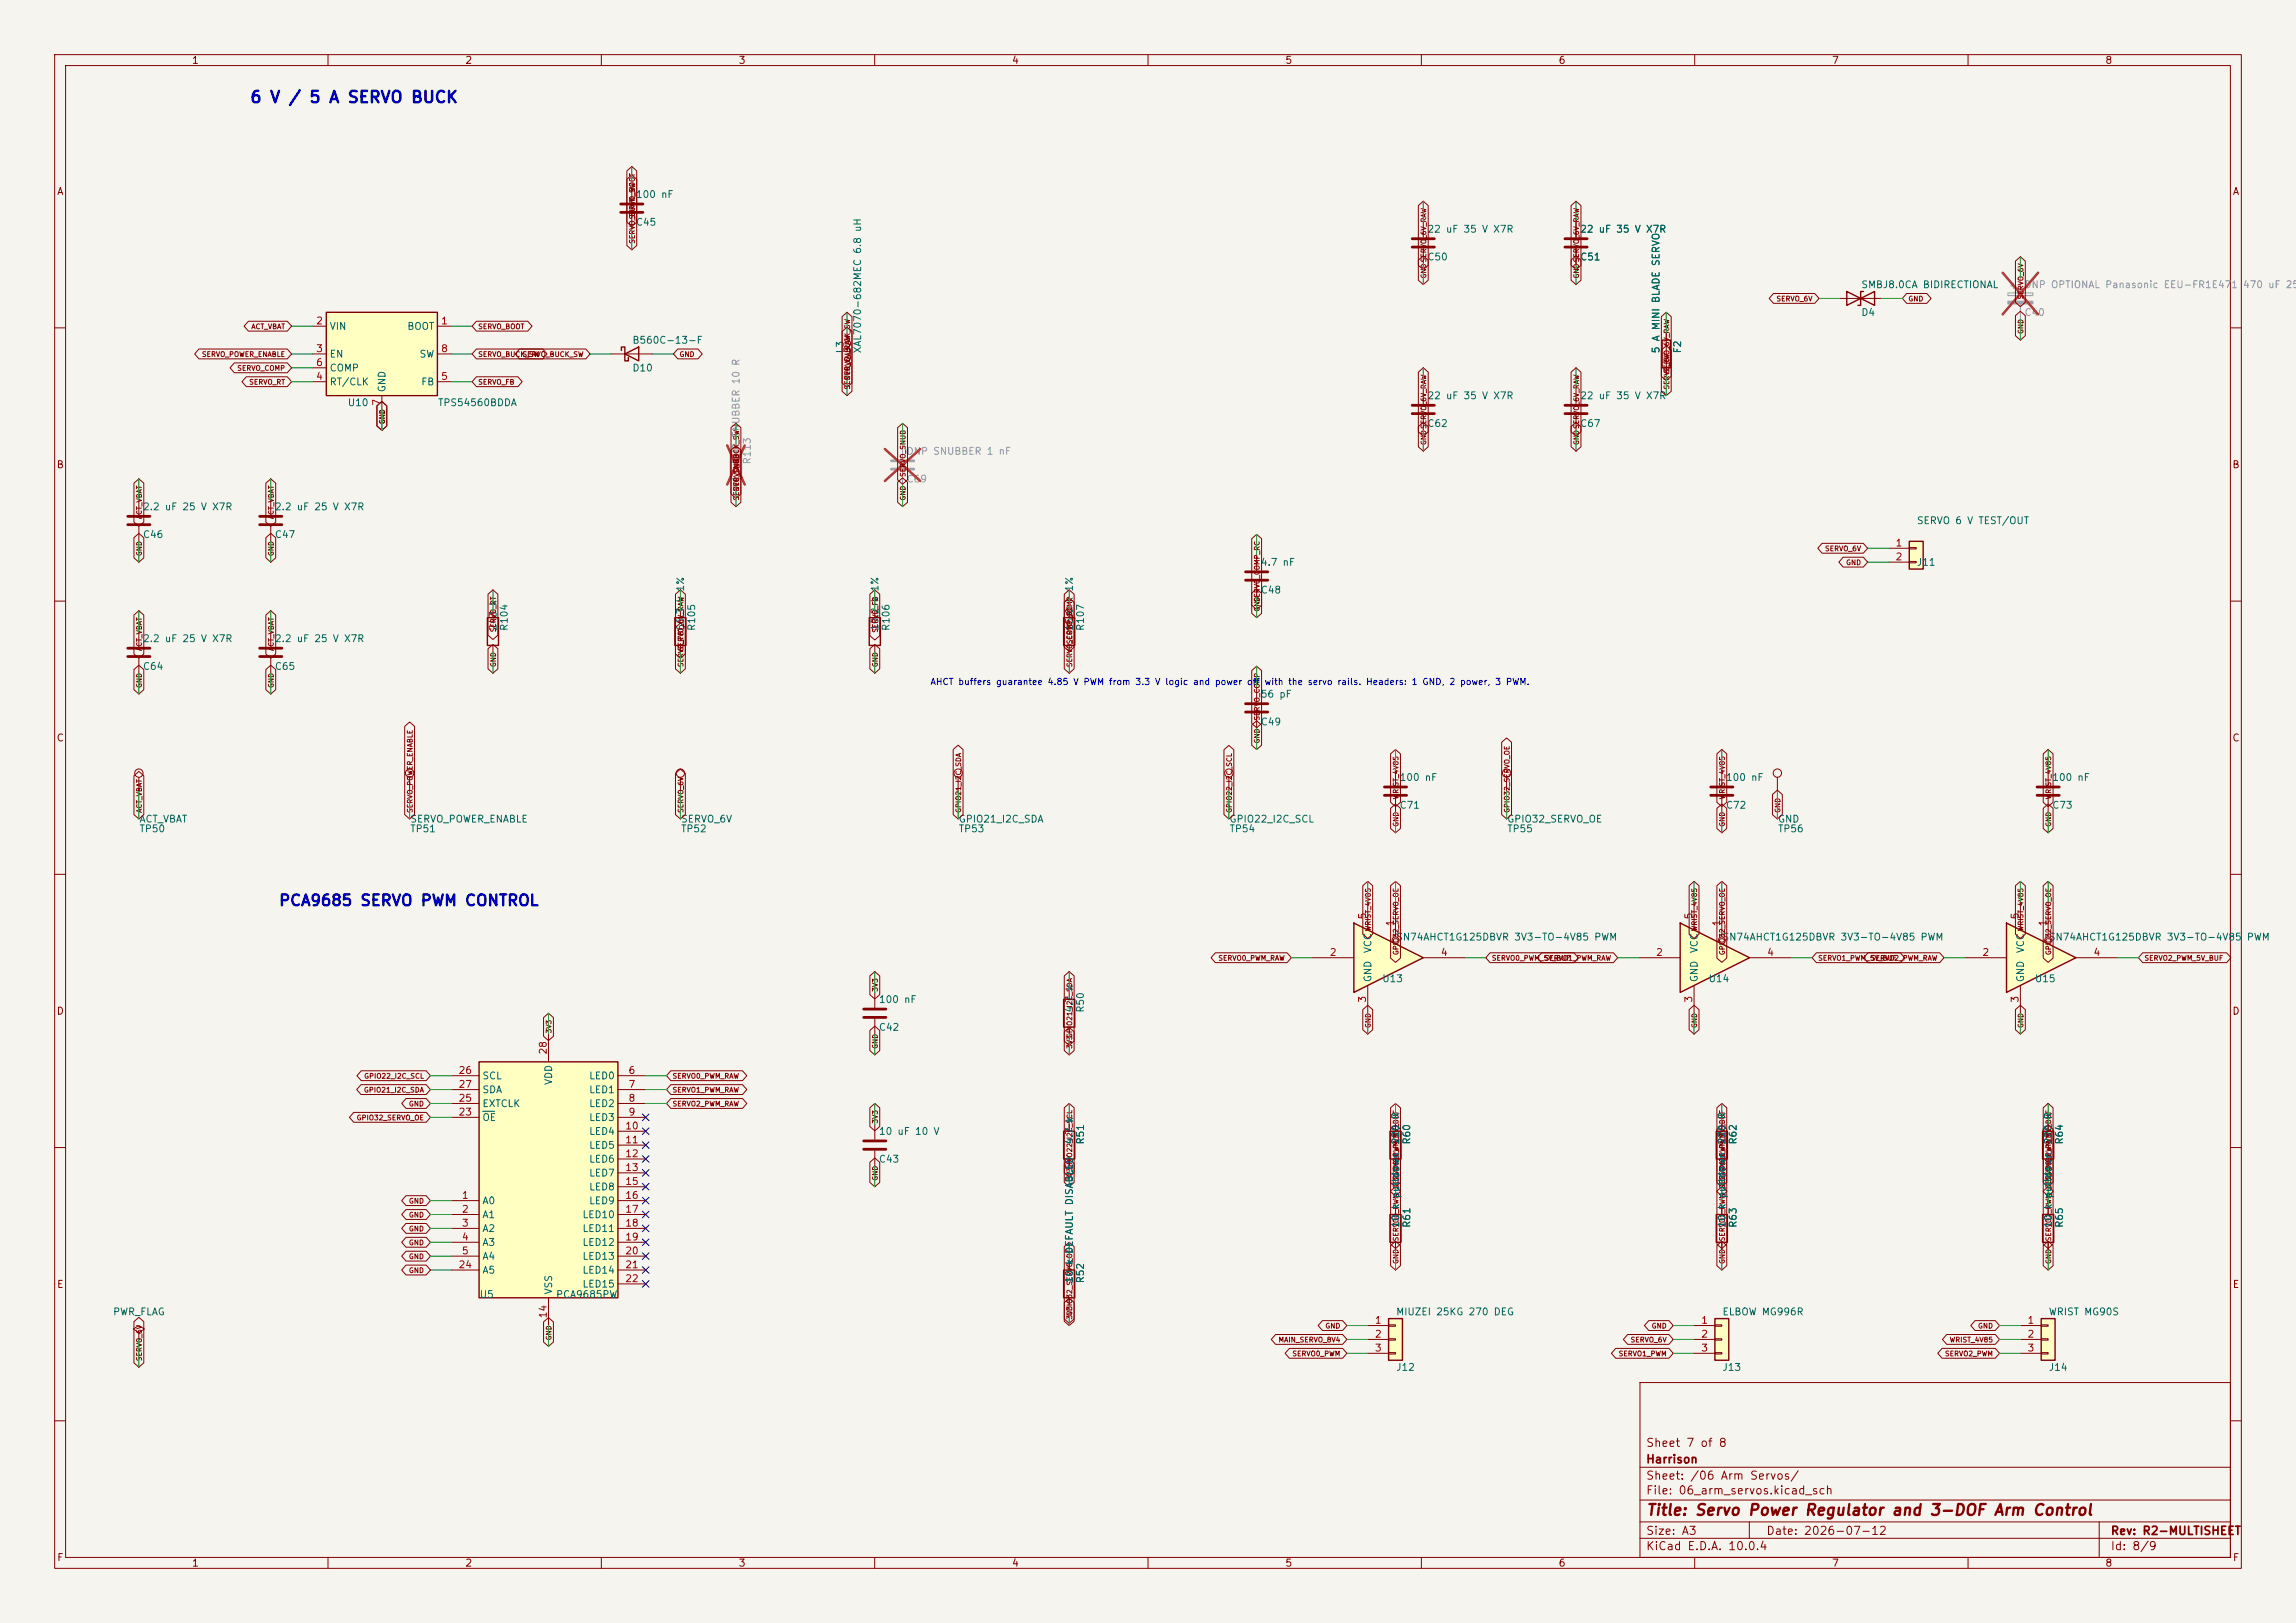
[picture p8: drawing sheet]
<svg xmlns="http://www.w3.org/2000/svg" width="420mm" height="297mm" viewBox="0 0 420 297" stroke-linecap="round" stroke-linejoin="round" font-family="sans-serif">
<defs><g id="words">
<text font-size="2.1" fill="#0000c2" x="45.6" y="19.4">6 V / 5 A SERVO BUCK</text>
<text font-size="2" fill="#0000c2" x="50.9" y="166.3">PCA9685 SERVO PWM CONTROL</text>
<text font-size="2" fill="#840000" x="301" y="277.8">Title: Servo Power Regulator and 3-DOF Arm Control</text>
<g font-size="1.5" fill="#840000">
<text x="301" y="268.1">Harrison</text>
<text x="301" y="265.1">Sheet 7 of 8</text>
<text x="301" y="273.8">File: 06_arm_servos.kicad_sch</text>
<text x="301" y="271.1">Sheet: /06 Arm Servos/</text>
<text x="301" y="281.2">Size: A3</text>
<text x="323" y="281.2">Date: 2026-07-12</text>
<text x="386" y="281.2">Rev: R2-MULTISHEET</text>
<text x="301" y="284">KiCad E.D.A. 10.0.4</text>
<text x="386" y="284">Id: 8/9</text>
</g>
<g font-size="1.3" fill="#840000">
<text x="35" y="12">1</text>
<text x="85" y="12">2</text>
<text x="135" y="12">3</text>
<text x="185" y="12">4</text>
<text x="235" y="12">5</text>
<text x="285" y="12">6</text>
<text x="335" y="12">7</text>
<text x="385" y="12">8</text>
<text x="10.3" y="36">A</text>
<text x="408.3" y="36">A</text>
<text x="10.3" y="86">B</text>
<text x="408.2" y="86">B</text>
<text x="10.3" y="136">C</text>
<text x="408.2" y="136">C</text>
<text x="10.3" y="186">D</text>
<text x="408.2" y="186">D</text>
<text x="10.3" y="236">E</text>
<text x="408.3" y="236">E</text>
<text x="10.3" y="286">F</text>
<text x="35" y="287">1</text>
<text x="85" y="287">2</text>
<text x="135" y="287">3</text>
<text x="185" y="287">4</text>
<text x="235" y="287">5</text>
<text x="285" y="287">6</text>
<text x="335" y="287">7</text>
<text x="385" y="287">8</text>
<text x="408.3" y="286">F</text>
</g>
<g font-size="1.3" fill="#006464">
<text x="116.2" y="36.5">100 nF</text>
<text x="116.2" y="41.6">C45</text>
<text x="261" y="48">C50</text>
<text x="261" y="42.9">22 uF 35 V X7R</text>
<text x="288.9" y="48">C51</text>
<text x="288.9" y="42.9">22 uF 35 V X7R</text>
<text x="340.4" y="53">SMBJ8.0CA BIDIRECTIONAL</text>
<text x="340.4" y="58.1">D4</text>
<text x="60.2" y="60.7">VIN</text>
<text x="60.2" y="65.7">EN</text>
<text x="74.4" y="60.7">BOOT</text>
<text x="76.6" y="65.7">SW</text>
<text x="115.6" y="63.2">B560C-13-F</text>
<text x="154.6" y="64.8" transform="rotate(-90 154.6 64.8)">L3</text>
<text x="157.8" y="64.8" transform="rotate(-90 157.8 64.8)">XAL7070-682MEC 6.8 uH</text>
<text x="303.9" y="64.8" transform="rotate(-90 303.9 64.8)">5 A MINI BLADE SERVO</text>
<text x="307.8" y="64.8" transform="rotate(-90 307.8 64.8)">F2</text>
<text x="60.2" y="70.8">RT/CLK</text>
<text x="60.2" y="68.3">COMP</text>
<text x="70.8" y="71.9" transform="rotate(-90 70.8 71.9)">GND</text>
<text x="76.9" y="70.8">FB</text>
<text x="115.6" y="68.3">D10</text>
<text x="63.5" y="74.6">U10</text>
<text x="80" y="74.6">TPS54560BDDA</text>
<text x="261" y="73.4">22 uF 35 V X7R</text>
<text x="288.9" y="73.4">22 uF 35 V X7R</text>
<text x="261" y="78.4">C62</text>
<text x="288.9" y="78.4">C67</text>
<text x="26" y="93.7">2.2 uF 25 V X7R</text>
<text x="50.2" y="93.7">2.2 uF 25 V X7R</text>
<text x="26" y="98.8">C46</text>
<text x="50.2" y="98.8">C47</text>
<text x="350.5" y="96.2">SERVO 6 V TEST/OUT</text>
<text x="230.5" y="103.8">4.7 nF</text>
<text x="350.5" y="103.8">J11</text>
<text x="230.5" y="108.9">C48</text>
<text x="26" y="117.8">2.2 uF 25 V X7R</text>
<text x="50.2" y="117.8">2.2 uF 25 V X7R</text>
<text x="91.1" y="115.6" transform="rotate(-90 91.1 115.6)">243 k</text>
<text x="93.2" y="115.6" transform="rotate(-90 93.2 115.6)">R104</text>
<text x="125.4" y="115.6" transform="rotate(-90 125.4 115.6)">66.3 k 1%</text>
<text x="127.5" y="115.6" transform="rotate(-90 127.5 115.6)">R105</text>
<text x="161" y="115.6" transform="rotate(-90 161 115.6)">10.2 k 1%</text>
<text x="163" y="115.6" transform="rotate(-90 163 115.6)">R106</text>
<text x="196.6" y="115.6" transform="rotate(-90 196.6 115.6)">15.0 k 1%</text>
<text x="198.6" y="115.6" transform="rotate(-90 198.6 115.6)">R107</text>
<text x="26" y="122.9">C64</text>
<text x="50.2" y="122.9">C65</text>
<text x="230.5" y="128">56 pF</text>
<text x="230.5" y="133.1">C49</text>
<text x="255.9" y="143.2">100 nF</text>
<text x="315.6" y="143.2">100 nF</text>
<text x="375.3" y="143.2">100 nF</text>
<text x="255.9" y="148.3">C71</text>
<text x="315.6" y="148.3">C72</text>
<text x="375.3" y="148.3">C73</text>
<text x="25.4" y="152.6">TP50</text>
<text x="25.4" y="150.8">ACT_VBAT</text>
<text x="74.9" y="150.8">SERVO_POWER_ENABLE</text>
<text x="74.9" y="152.6">TP51</text>
<text x="124.5" y="150.8">SERVO_6V</text>
<text x="124.5" y="152.6">TP52</text>
<text x="175.3" y="150.8">GPIO21_I2C_SDA</text>
<text x="175.3" y="152.6">TP53</text>
<text x="224.8" y="152.6">TP54</text>
<text x="224.8" y="150.8">GPIO22_I2C_SCL</text>
<text x="275.6" y="152.6">TP55</text>
<text x="275.6" y="150.8">GPIO32_SERVO_OE</text>
<text x="325.1" y="150.8">GND</text>
<text x="325.1" y="152.6">TP56</text>
<text x="255.3" y="172.4">SN74AHCT1G125DBVR 3V3-TO-4V85 PWM</text>
<text x="315" y="172.4">SN74AHCT1G125DBVR 3V3-TO-4V85 PWM</text>
<text x="374.7" y="172.4">SN74AHCT1G125DBVR 3V3-TO-4V85</text>
<text x="410.9" y="172.4">PWM</text>
<text x="251.2" y="179.8" transform="rotate(-90 251.2 179.8)">GND</text>
<text x="251.2" y="174.5" transform="rotate(-90 251.2 174.5)">VCC</text>
<text x="310.9" y="179.8" transform="rotate(-90 310.9 179.8)">GND</text>
<text x="310.9" y="174.5" transform="rotate(-90 310.9 174.5)">VCC</text>
<text x="370.5" y="179.8" transform="rotate(-90 370.5 179.8)">GND</text>
<text x="370.5" y="174.5" transform="rotate(-90 370.5 174.5)">VCC</text>
<text x="160.7" y="183.9">100 nF</text>
<text x="196.6" y="185.4" transform="rotate(-90 196.6 185.4)">4.7 k</text>
<text x="198.6" y="185.4" transform="rotate(-90 198.6 185.4)">R50</text>
<text x="252.7" y="180">U13</text>
<text x="312.4" y="180">U14</text>
<text x="372.1" y="180">U15</text>
<text x="160.7" y="188.9">C42</text>
<text x="88.1" y="197.8">SCL</text>
<text x="107.7" y="197.8">LED0</text>
<text x="88.1" y="202.9">EXTCLK</text>
<text x="88.1" y="200.4">SDA</text>
<text x="101.3" y="198.6" transform="rotate(-90 101.3 198.6)">VDD</text>
<text x="107.7" y="200.4">LED1</text>
<text x="107.7" y="202.9">LED2</text>
<text x="88.1" y="205.4">OE</text>
<text x="107.7" y="205.4">LED3</text>
<text x="107.7" y="208">LED4</text>
<text x="160.7" y="208">10 uF 10 V</text>
<text x="196.6" y="209.5" transform="rotate(-90 196.6 209.5)">4.7 k</text>
<text x="198.6" y="209.5" transform="rotate(-90 198.6 209.5)">R51</text>
<text x="256.2" y="209.5" transform="rotate(-90 256.2 209.5)">220 R</text>
<text x="258.3" y="209.5" transform="rotate(-90 258.3 209.5)">R60</text>
<text x="315.9" y="209.5" transform="rotate(-90 315.9 209.5)">220 R</text>
<text x="318" y="209.5" transform="rotate(-90 318 209.5)">R62</text>
<text x="375.6" y="209.5" transform="rotate(-90 375.6 209.5)">220 R</text>
<text x="377.7" y="209.5" transform="rotate(-90 377.7 209.5)">R64</text>
<text x="107.7" y="210.5">LED5</text>
<text x="107.7" y="213.1">LED6</text>
<text x="107.7" y="215.6">LED7</text>
<text x="160.7" y="213.1">C43</text>
<text x="88.1" y="220.7">A0</text>
<text x="107.7" y="218.1">LED8</text>
<text x="107.7" y="220.7">LED9</text>
<text x="256.2" y="221.4" transform="rotate(-90 256.2 221.4)">k pulldown</text>
<text x="315.9" y="221.4" transform="rotate(-90 315.9 221.4)">k pulldown</text>
<text x="375.6" y="221.4" transform="rotate(-90 375.6 221.4)">k pulldown</text>
<text x="88.1" y="223.2">A1</text>
<text x="88.1" y="225.8">A2</text>
<text x="106.5" y="223.2">LED10</text>
<text x="106.5" y="225.8">LED11</text>
<text x="256.2" y="224.8" transform="rotate(-90 256.2 224.8)">10</text>
<text x="258.3" y="224.8" transform="rotate(-90 258.3 224.8)">R61</text>
<text x="315.9" y="224.8" transform="rotate(-90 315.9 224.8)">10</text>
<text x="318" y="224.8" transform="rotate(-90 318 224.8)">R63</text>
<text x="375.6" y="224.8" transform="rotate(-90 375.6 224.8)">10</text>
<text x="377.7" y="224.8" transform="rotate(-90 377.7 224.8)">R65</text>
<text x="88.1" y="228.3">A3</text>
<text x="88.1" y="230.8">A4</text>
<text x="88.1" y="233.4">A5</text>
<text x="106.5" y="228.3">LED12</text>
<text x="106.5" y="230.8">LED13</text>
<text x="106.5" y="233.4">LED14</text>
<text x="196.6" y="231.6" transform="rotate(-90 196.6 231.6)">k DEFAULT DISABLED</text>
<text x="87.6" y="237.8">U5</text>
<text x="101.3" y="237" transform="rotate(-90 101.3 237)">VSS</text>
<text x="101.6" y="237.8">PCA9685PW</text>
<text x="106.5" y="235.9">LED15</text>
<text x="196.6" y="234.9" transform="rotate(-90 196.6 234.9)">10</text>
<text x="198.6" y="234.9" transform="rotate(-90 198.6 234.9)">R52</text>
<text x="20.6" y="241">PWR_FLAG</text>
<text x="255.3" y="241">MIUZEI 25KG 270 DEG</text>
<text x="315" y="241">ELBOW MG996R</text>
<text x="374.7" y="241">WRIST MG90S</text>
<text x="255.3" y="251.2">J12</text>
<text x="315" y="251.2">J13</text>
<text x="374.7" y="251.2">J14</text>
</g>
<g font-size="1.3" fill="#939391">
<text x="370.2" y="53">DNP OPTIONAL Panasonic EEU-FR1E471</text>
<text x="410.2" y="53">470 uF 25</text>
<text x="370.2" y="58.1">C40</text>
<text x="165.7" y="83.5">DNP SNUBBER 1 nF</text>
<text x="135.6" y="85.1" transform="rotate(-90 135.6 85.1)">DNP SNUBBER 10 R</text>
<text x="137.6" y="85.1" transform="rotate(-90 137.6 85.1)">R113</text>
<text x="165.7" y="88.6">C69</text>
</g>
<g font-size="1.3" fill="#a90000">
<text x="57.7" y="59.7">2</text>
<text x="80.6" y="59.7">1</text>
<text x="57.7" y="64.7">3</text>
<text x="80.6" y="64.7">8</text>
<text x="57.7" y="69.8">4</text>
<text x="57.7" y="67.3">6</text>
<text x="80.6" y="69.8">5</text>
<text x="69.8" y="74.4" transform="rotate(-90 69.8 74.4)">7</text>
<text x="346.6" y="100.3">1</text>
<text x="346.6" y="102.8">2</text>
<text x="250.2" y="168.3" transform="rotate(-90 250.2 168.3)">5</text>
<text x="255.2" y="169.6" transform="rotate(-90 255.2 169.6)">1</text>
<text x="309.9" y="168.3" transform="rotate(-90 309.9 168.3)">5</text>
<text x="314.9" y="169.6" transform="rotate(-90 314.9 169.6)">1</text>
<text x="369.5" y="168.3" transform="rotate(-90 369.5 168.3)">5</text>
<text x="374.6" y="169.6" transform="rotate(-90 374.6 169.6)">1</text>
<text x="243.1" y="175.2">2</text>
<text x="263.5" y="175.2">4</text>
<text x="302.8" y="175.2">2</text>
<text x="323.1" y="175.2">4</text>
<text x="362.5" y="175.2">2</text>
<text x="382.8" y="175.2">4</text>
<text x="250.2" y="183.6" transform="rotate(-90 250.2 183.6)">3</text>
<text x="309.9" y="183.6" transform="rotate(-90 309.9 183.6)">3</text>
<text x="369.5" y="183.6" transform="rotate(-90 369.5 183.6)">3</text>
<text x="83.8" y="196.8">26</text>
<text x="100.3" y="193.1" transform="rotate(-90 100.3 193.1)">28</text>
<text x="114.9" y="196.8">6</text>
<text x="83.8" y="201.9">25</text>
<text x="83.8" y="199.4">27</text>
<text x="114.9" y="199.4">7</text>
<text x="114.9" y="201.9">8</text>
<text x="83.8" y="204.4">23</text>
<text x="114.3" y="207">10</text>
<text x="114.3" y="209.5">11</text>
<text x="114.9" y="204.4">9</text>
<text x="114.3" y="212.1">12</text>
<text x="114.3" y="214.6">13</text>
<text x="84.4" y="219.7">1</text>
<text x="114.3" y="217.1">15</text>
<text x="114.3" y="219.7">16</text>
<text x="84.4" y="222.2">2</text>
<text x="84.4" y="224.8">3</text>
<text x="84.4" y="227.3">4</text>
<text x="114.3" y="222.2">17</text>
<text x="114.3" y="224.8">18</text>
<text x="114.3" y="227.3">19</text>
<text x="83.8" y="232.4">24</text>
<text x="84.4" y="229.8">5</text>
<text x="114.3" y="229.8">20</text>
<text x="114.3" y="232.4">21</text>
<text x="114.3" y="234.9">22</text>
<text x="100.3" y="241.3" transform="rotate(-90 100.3 241.3)">14</text>
<text x="251.4" y="242.5">1</text>
<text x="251.4" y="245.1">2</text>
<text x="311.1" y="242.5">1</text>
<text x="311.1" y="245.1">2</text>
<text x="370.8" y="242.5">1</text>
<text x="370.8" y="245.1">2</text>
<text x="251.4" y="247.6">3</text>
<text x="311.1" y="247.6">3</text>
<text x="370.8" y="247.6">3</text>
</g>
<g font-size="1.2" fill="#0000c2">
<text x="170.1" y="125.6">AHCT buffers guarantee 4.85 V PWM from 3.3 V logic and power off</text>
<text x="231.2" y="125.6">with the servo rails. Headers: 1 GND, 2 power, 3 PWM.</text>
</g>
<g font-size=".9" fill="#840000">
<text x="116.3" y="40.2" transform="rotate(-90 116.3 40.2)">SERVO_BOOT</text>
<text x="116.3" y="44.7" transform="rotate(-90 116.3 44.7)">SERVO_BUCK_SW</text>
<text x="261.1" y="51.1" transform="rotate(-90 261.1 51.1)">GNDSERVO_6V_RAW</text>
<text x="289" y="51.1" transform="rotate(-90 289 51.1)">GNDSERVO_6V_RAW</text>
<text x="324.9" y="55.4">SERVO_6V</text>
<text x="349" y="55.4">GND</text>
<text x="370.3" y="54.9" transform="rotate(-90 370.3 54.9)">SERVO_6V</text>
<text x="36.8" y="65.5">SERVO_POWER_ENABLE</text>
<text x="45.9" y="60.4">ACT_VBAT</text>
<text x="87.4" y="65.5">SERVO_BUCK_SW</text>
<text x="87.4" y="60.4">SERVO_BOOT</text>
<text x="95.5" y="65.5">SERVO_BUCK_SW</text>
<text x="124.2" y="65.5">GND</text>
<text x="370.3" y="61.2" transform="rotate(-90 370.3 61.2)">GND</text>
<text x="43.3" y="68.1">SERVO_COMP</text>
<text x="45.5" y="70.6">SERVO_RT</text>
<text x="87.4" y="70.6">SERVO_FB</text>
<text x="155.7" y="71.4" transform="rotate(-90 155.7 71.4)">SERVO_6V_RAW</text>
<text x="155.7" y="69.6" transform="rotate(-90 155.7 69.6)">SERVO_BUCK_SW</text>
<text x="305.6" y="71.4" transform="rotate(-90 305.6 71.4)">SERVO_6V</text>
<text x="305.6" y="68.4" transform="rotate(-90 305.6 68.4)">SERVO_6V_RAW</text>
<text x="70.6" y="77.7" transform="rotate(-90 70.6 77.7)">GND</text>
<text x="261.1" y="81.5" transform="rotate(-90 261.1 81.5)">GNDSERVO_6V_RAW</text>
<text x="289" y="81.5" transform="rotate(-90 289 81.5)">GNDSERVO_6V_RAW</text>
<text x="135.4" y="89.9" transform="rotate(-90 135.4 89.9)">SERVO_BUCK_SW</text>
<text x="165.9" y="87.4" transform="rotate(-90 165.9 87.4)">SERVO_SNUB</text>
<text x="26.2" y="95.1" transform="rotate(-90 26.2 95.1)">ACT_VBAT</text>
<text x="50.3" y="95.1" transform="rotate(-90 50.3 95.1)">ACT_VBAT</text>
<text x="135.4" y="91.7" transform="rotate(-90 135.4 91.7)">SERVO_SNUB</text>
<text x="165.9" y="91.7" transform="rotate(-90 165.9 91.7)">GND</text>
<text x="26.2" y="101.9" transform="rotate(-90 26.2 101.9)">GND</text>
<text x="50.3" y="101.9" transform="rotate(-90 50.3 101.9)">GND</text>
<text x="333.7" y="101.1">SERVO_6V</text>
<text x="337.6" y="103.6">GND</text>
<text x="230.6" y="112" transform="rotate(-90 230.6 112)">GND</text>
<text x="230.6" y="110.3" transform="rotate(-90 230.6 110.3)">SERVO_COMP_RC</text>
<text x="26.2" y="119.2" transform="rotate(-90 26.2 119.2)">ACT_VBAT</text>
<text x="50.3" y="119.2" transform="rotate(-90 50.3 119.2)">ACT_VBAT</text>
<text x="90.9" y="115.8" transform="rotate(-90 90.9 115.8)">SERVO_RT</text>
<text x="125.2" y="119.2" transform="rotate(-90 125.2 119.2)">SERVO_6V_RAW</text>
<text x="160.8" y="115.9" transform="rotate(-90 160.8 115.9)">SERVO_FB</text>
<text x="196.3" y="118" transform="rotate(-90 196.3 118)">SERVO_COMP</text>
<text x="26.2" y="126" transform="rotate(-90 26.2 126)">GND</text>
<text x="50.3" y="126" transform="rotate(-90 50.3 126)">GND</text>
<text x="90.9" y="122.2" transform="rotate(-90 90.9 122.2)">GND</text>
<text x="125.2" y="122.2" transform="rotate(-90 125.2 122.2)">SERVO_FB</text>
<text x="160.8" y="122.2" transform="rotate(-90 160.8 122.2)">GND</text>
<text x="196.3" y="122.2" transform="rotate(-90 196.3 122.2)">SERVO_COMP_RC</text>
<text x="230.6" y="132" transform="rotate(-90 230.6 132)">SERVO_COMP</text>
<text x="230.6" y="136.1" transform="rotate(-90 230.6 136.1)">GND</text>
<text x="26.2" y="148.8" transform="rotate(-90 26.2 148.8)">ACT_VBAT</text>
<text x="75.7" y="148.8" transform="rotate(-90 75.7 148.8)">SERVO_POWER_ENABLE</text>
<text x="125.2" y="148.8" transform="rotate(-90 125.2 148.8)">SERVO_6V</text>
<text x="176" y="148.8" transform="rotate(-90 176 148.8)">GPIO21_I2C_SDA</text>
<text x="225.5" y="148.8" transform="rotate(-90 225.5 148.8)">GPIO22_I2C_SCL</text>
<text x="256" y="146.4" transform="rotate(-90 256 146.4)">WRIST_4V85</text>
<text x="276.3" y="148.8" transform="rotate(-90 276.3 148.8)">GPIO32_SERVO_OE</text>
<text x="315.7" y="146.4" transform="rotate(-90 315.7 146.4)">WRIST_4V85</text>
<text x="325.9" y="148.8" transform="rotate(-90 325.9 148.8)">GND</text>
<text x="375.4" y="146.4" transform="rotate(-90 375.4 146.4)">WRIST_4V85</text>
<text x="256" y="151.4" transform="rotate(-90 256 151.4)">GND</text>
<text x="315.7" y="151.4" transform="rotate(-90 315.7 151.4)">GND</text>
<text x="375.4" y="151.4" transform="rotate(-90 375.4 151.4)">GND</text>
<text x="250.9" y="170.5" transform="rotate(-90 250.9 170.5)">WRIST_4V85</text>
<text x="310.6" y="170.5" transform="rotate(-90 310.6 170.5)">WRIST_4V85</text>
<text x="370.3" y="170.5" transform="rotate(-90 370.3 170.5)">WRIST_4V85</text>
<text x="222.8" y="176">SERVO0_PWM_RAW</text>
<text x="256" y="174.9" transform="rotate(-90 256 174.9)">GPIO32_SERVO_OE</text>
<text x="272.8" y="176">SERVO0_PWM_5V_BUF</text>
<text x="282.4" y="176">SERVO1_PWM_RAW</text>
<text x="315.7" y="174.9" transform="rotate(-90 315.7 174.9)">GPIO32_SERVO_OE</text>
<text x="332.5" y="176">SERVO1_PWM_5V_BUF</text>
<text x="342.1" y="176">SERVO2_PWM_RAW</text>
<text x="375.4" y="174.9" transform="rotate(-90 375.4 174.9)">GPIO32_SERVO_OE</text>
<text x="392.2" y="176">SERVO2_PWM_5V_BUF</text>
<text x="160.8" y="181.6" transform="rotate(-90 160.8 181.6)">3V3</text>
<text x="101.1" y="189.2" transform="rotate(-90 101.1 189.2)">3V3</text>
<text x="196.3" y="190.1" transform="rotate(-90 196.3 190.1)">GPIO21_I2C_SDA</text>
<text x="250.9" y="188.2" transform="rotate(-90 250.9 188.2)">GND</text>
<text x="310.6" y="188.2" transform="rotate(-90 310.6 188.2)">GND</text>
<text x="370.3" y="188.2" transform="rotate(-90 370.3 188.2)">GND</text>
<text x="66.5" y="197.6">GPIO22_I2C_SCL</text>
<text x="122.9" y="197.6">SERVO0_PWM_RAW</text>
<text x="160.8" y="192" transform="rotate(-90 160.8 192)">GND</text>
<text x="196.3" y="192" transform="rotate(-90 196.3 192)">3V3</text>
<text x="66.5" y="200.1">GPIO21_I2C_SDA</text>
<text x="74.7" y="202.7">GND</text>
<text x="122.9" y="200.1">SERVO1_PWM_RAW</text>
<text x="122.9" y="202.7">SERVO2_PWM_RAW</text>
<text x="65.2" y="205.2">GPIO32_SERVO_OE</text>
<text x="160.8" y="205.7" transform="rotate(-90 160.8 205.7)">3V3</text>
<text x="196.3" y="214.1" transform="rotate(-90 196.3 214.1)">GPIO22_I2C_SCL</text>
<text x="74.7" y="220.5">GND</text>
<text x="160.8" y="216.2" transform="rotate(-90 160.8 216.2)">GND</text>
<text x="196.3" y="216.2" transform="rotate(-90 196.3 216.2)">3V3</text>
<text x="256" y="217.6" transform="rotate(-90 256 217.6)">SERVO0_PWM_5V_BUF</text>
<text x="256" y="216.2" transform="rotate(-90 256 216.2)">SERVO0_PWM</text>
<text x="315.7" y="217.6" transform="rotate(-90 315.7 217.6)">SERVO1_PWM_5V_BUF</text>
<text x="315.7" y="216.2" transform="rotate(-90 315.7 216.2)">SERVO1_PWM</text>
<text x="375.4" y="217.6" transform="rotate(-90 375.4 217.6)">SERVO2_PWM_5V_BUF</text>
<text x="375.4" y="216.2" transform="rotate(-90 375.4 216.2)">SERVO2_PWM</text>
<text x="74.7" y="223">GND</text>
<text x="74.7" y="225.5">GND</text>
<text x="256" y="227.2" transform="rotate(-90 256 227.2)">SERVO0_PWM</text>
<text x="315.7" y="227.2" transform="rotate(-90 315.7 227.2)">SERVO1_PWM</text>
<text x="375.4" y="227.2" transform="rotate(-90 375.4 227.2)">SERVO2_PWM</text>
<text x="74.7" y="228.1">GND</text>
<text x="74.7" y="230.6">GND</text>
<text x="74.7" y="233.2">GND</text>
<text x="256" y="231.4" transform="rotate(-90 256 231.4)">GND</text>
<text x="315.7" y="231.4" transform="rotate(-90 315.7 231.4)">GND</text>
<text x="375.4" y="231.4" transform="rotate(-90 375.4 231.4)">GND</text>
<text x="101.1" y="245.4" transform="rotate(-90 101.1 245.4)">GND</text>
<text x="196.3" y="241.6" transform="rotate(-90 196.3 241.6)">3V3</text>
<text x="196.3" y="240.9" transform="rotate(-90 196.3 240.9)">GPIO32_SERVO_OE</text>
<text x="233.8" y="245.9">MAIN_SERVO_8V4</text>
<text x="242.3" y="243.3">GND</text>
<text x="298.2" y="245.9">SERVO_6V</text>
<text x="302" y="243.3">GND</text>
<text x="356.5" y="245.9">WRIST_4V85</text>
<text x="361.7" y="243.3">GND</text>
<text x="26.2" y="249.2" transform="rotate(-90 26.2 249.2)">SERVO_6V</text>
<text x="236.3" y="248.4">SERVO0_PWM</text>
<text x="296" y="248.4">SERVO1_PWM</text>
<text x="355.7" y="248.4">SERVO2_PWM</text>
</g>
</g></defs>
<path d="M0 0h420v297h-420z" fill="#f5f4ef" stroke="#f5f4ef" stroke-width=".18"/>
<g fill="none" stroke="#840000" stroke-width=".18">
<path d="M10 10h400v277h-400zM12 12h396v273h-396zM60 10v2M110 10v2M160 10v2M210 10v2M260 10v2M310 10v2M360 10v2M10 60h2M408 60h2M10 110h2"/>
<path d="M408 110h2M10 160h2M408 160h2M10 210h2M408 210h2M300 253h108v32h-108zM10 260h2M300 278.5h108M300 274.5h108M300 268.5h108M320 278.5v3M384 278.5v6.5"/>
<path d="M408 260h2M60 285v2M110 285v2M160 285v2M210 285v2M260 285v2M300 281.5h108M310 285v2M360 285v2"/>
</g>
<path d="M59.7 57.2h20.3v15.2h-20.3z" fill="#ffffc2"/>
<path d="M59.7 57.2h20.3v15.2h-20.3zM113.7 64.1v-.6h.6v2.5h.6v-.6M114.3 64.8l2.5-1.3v2.5zM194.6 207h2v5.1h-2zM373.6 222.2h2.1v5.1h-2.1z" fill="none" stroke="#840000" stroke-width=".25"/>
<g fill="none" stroke="#840000" stroke-width=".18">
<path d="M115.6 34.3v2.8M115.6 39.1v2.8M57.1 59.7h2.6M80 59.7h2.5M57.1 64.8h2.6M57.1 69.9h2.6M57.1 67.3h2.6M69.8 72.4v2.5M80 64.8h2.5M80 69.9h2.5M111.8 64.8h7.6M49.5 91.4v2.8"/>
<path d="M49.5 96.3v2.8M195.6 205.7v1.3M195.6 212.1v1.3M374.6 221v1.2M374.6 227.3v1.3"/>
</g>
<path d="M113.5 37.3h4.1M113.5 38.9h4.1M47.5 94.5h4.1M47.5 96h4.1" fill="none" stroke="#840000" stroke-width=".51"/>
<path d="M349.2 99.1h2.6v5h-2.6z" fill="#ffffc2"/>
<path d="M349.2 99.1h2.6v5h-2.6zM313.9 207h2.1v5.1h-2.1z" fill="none" stroke="#840000" stroke-width=".25"/>
<path d="M25.4 91.4v2.8M25.4 96.3v2.8M345.4 100.3h3.8M345.4 102.9h3.8M349.2 100.2h1.3v.3h-1.3zM349.2 102.7h1.3v.3h-1.3zM315 205.7v1.3M315 212.1v1.3" fill="none" stroke="#840000" stroke-width=".18"/>
<path d="M23.4 94.5h4M23.4 96h4" fill="none" stroke="#840000" stroke-width=".51"/>
<path d="M373.4 241.3h2.5v7.6h-2.5z" fill="#ffffc2"/>
<path d="M89.2 113h2v5.1h-2zM194.6 113h2v5.1h-2zM373.4 241.3h2.5v7.6h-2.5z" fill="none" stroke="#840000" stroke-width=".25"/>
<g fill="none" stroke="#840000" stroke-width=".18">
<path d="M288.3 71.1v2.8M288.3 75.9v2.8M25.4 115.6v2.8M90.2 111.8v1.2M90.2 118.1v1.3M195.6 111.8v1.2M195.6 118.1v1.3M229.9 101.6v2.8M229.9 106.4v2.8M25.4 120.4v2.8M369.6 242.6h3.8M369.6 245.1h3.8"/>
<path d="M369.6 247.6h3.8M373.4 242.4h1.2v.3h-1.2zM373.4 245h1.2v.2h-1.2zM373.4 247.5h1.2v.3h-1.2z"/>
</g>
<path d="M286.3 74.2h4M286.3 75.7h4M23.4 118.6h4M227.8 104.6h4.1M227.8 106.2h4.1M23.4 120.1h4" fill="none" stroke="#840000" stroke-width=".51"/>
<path d="M87.6 194.3h25.4v43.2h-25.4z" fill="#ffffc2"/>
<path d="M123.4 113h2.1v5.1h-2.1zM87.6 194.3h25.4v43.2h-25.4zM373.6 207h2.1v5.1h-2.1z" fill="none" stroke="#840000" stroke-width=".25"/>
<g fill="none" stroke="#840000" stroke-width=".18">
<path d="M288.3 40.6v2.8M288.3 45.5v2.8M124.5 111.8v1.2M124.5 118.1v1.3M175.3 142.2v2.6M275.6 142.2v2.6M82.5 196.9h5.1M82.5 199.4h5.1M100.3 189.2v5.1M113 196.9h5.1M113 199.4h5.1M160 181.6v2.8"/>
<path d="M160 186.4v2.8M82.5 219.7h5.1M82.5 201.9h5.1M82.5 204.5h5.1M113 219.7h5.1M113 201.9h5.1M113 204.5h5.1M113 207h5.1M113 209.6h5.1M113 212.1h5.1M113 214.6h5.1M113 217.2h5.1"/>
<path d="M160 205.7v2.8M160 210.6v2.8M374.6 205.7v1.3M374.6 212.1v1.3M82.5 222.2h5.1M82.5 224.8h5.1M82.5 227.3h5.1M82.5 229.9h5.1M82.5 232.4h5.1M100.3 237.5v5.1M113 222.2h5.1M113 224.8h5.1"/>
<path d="M113 227.3h5.1M113 229.9h5.1M113 232.4h5.1M113 234.9h5.1M25.4 243.8l1-.6-1-.6-1 .6 1 .6v1.3M25.4 245.1h.1"/>
<circle cx="175.3" cy="141.5" r=".76"/>
<circle cx="275.6" cy="141.5" r=".76"/>
</g>
<path d="M88.3 203.4h2.2" fill="none" stroke="#006464" stroke-width=".18"/>
<path d="M286.3 43.7h4M286.3 45.2h4M158 184.7h4.1M158 186.2h4.1M158 208.8h4.1M158 210.3h4.1" fill="none" stroke="#840000" stroke-width=".51"/>
<path d="M307.3 168.9l12.7 6.4-12.7 6.3z" fill="#ffffc2"/>
<path d="M304 62.2h1.6v5.1h-1.6zM159 113h2v5.1h-2zM307.3 168.9l12.7 6.4-12.7 6.3z" fill="none" stroke="#840000" stroke-width=".25"/>
<g fill="none" stroke="#840000" stroke-width=".18">
<path d="M304.8 61v7.6M160 111.8v1.2M160 118.1v1.3M124.5 142.2v2.6M255.3 141v2.8M255.3 145.8v2.8M299.7 175.3h7.6M309.9 165.1v5.1M315 165.1v6.4M320 175.3h7.7M309.9 180.3v5.1"/>
<circle cx="124.5" cy="141.5" r=".76"/>
<circle cx="315" cy="172.1" r=".63"/>
</g>
<path d="M253.2 144h4.1M253.2 145.5h4.1" fill="none" stroke="#840000" stroke-width=".51"/>
<path d="M367 168.9l12.7 6.4-12.7 6.3z" fill="#ffffc2"/>
<path d="M367 168.9l12.7 6.4-12.7 6.3zM254.3 207h2v5.1h-2z" fill="none" stroke="#840000" stroke-width=".25"/>
<g fill="none" stroke="#840000" stroke-width=".18">
<path d="M260.3 71.1v2.8M260.3 75.9v2.8M49.5 115.6v2.8M49.5 120.4v2.8M25.4 142.2v2.6M224.8 142.2v2.6M359.4 175.3h7.6M369.6 165.1v5.1M374.6 165.1v6.4M379.7 175.3h7.6M369.6 180.3v5.1M255.3 205.7v1.3"/>
<path d="M255.3 212.1v1.3"/>
<circle cx="25.4" cy="141.5" r=".76"/>
<circle cx="224.8" cy="141.5" r=".76"/>
<circle cx="374.6" cy="172.1" r=".63"/>
</g>
<path d="M258.3 74.2h4.1M258.3 75.7h4.1M47.5 118.6h4.1M47.5 120.1h4.1" fill="none" stroke="#840000" stroke-width=".51"/>
<path d="M313.7 241.3h2.5v7.6h-2.5z" fill="#ffffc2"/>
<path d="M313.9 222.2h2.1v5.1h-2.1zM313.7 241.3h2.5v7.6h-2.5z" fill="none" stroke="#840000" stroke-width=".25"/>
<path d="M260.3 40.6v2.8M260.3 45.5v2.8M315 141v2.8M315 145.8v2.8M315 221v1.2M315 227.3v1.3M309.9 242.6h3.8M309.9 245.1h3.8M309.9 247.6h3.8M313.7 242.4h1.3v.3h-1.3zM313.7 245h1.3v.2h-1.3zM313.7 247.5h1.3v.3h-1.3z" fill="none" stroke="#840000" stroke-width=".18"/>
<path d="M258.3 43.7h4.1M258.3 45.2h4.1M312.9 144h4.1M312.9 145.5h4.1" fill="none" stroke="#840000" stroke-width=".51"/>
<path d="M367.3 53.6h4.6v.5h-4.6zM367.8 52.3h1M368.3 51.8v1M369.6 50.8v2.8M369.6 55.6v2.8" fill="none" stroke="#9c9b98" stroke-width=".18"/>
<path d="M367.3 55.1h4.6v.5h-4.6z" fill="#9c9b98" stroke="#9c9b98" stroke-width=".18"/>
<path d="M366.3 49.9l6.5 7.6M372.8 49.9l-6.5 7.6" fill="none" stroke="#e12e31" stroke-width=".46"/>
<path d="M254 241.3h2.5v7.6h-2.5z" fill="#ffffc2"/>
<path d="M254 241.3h2.5v7.6h-2.5z" fill="none" stroke="#840000" stroke-width=".25"/>
<g fill="none" stroke="#840000" stroke-width=".18">
<path d="M154.9 61v1.2a.64 .64 0 0 1 .7 .7 .64 .64 0 0 1-.7 .6 .64 .64 0 0 1 .7 .6 .64 .64 0 0 1-.7 .7M154.9 64.8a.64 .64 0 0 1 .7 .6 .64 .64 0 0 1-.7 .6 .64 .64 0 0 1 .7 .7 .64 .64 0 0 1-.7 .6v1.3M74.9 142.2v2.6M374.6 141v2.8M374.6 145.8v2.8M250.2 242.6h3.8M250.2 245.1h3.8M250.2 247.6h3.8M254 242.4h1.3v.3h-1.3zM254 245h1.3v.2h-1.3zM254 247.5h1.3v.3h-1.3z"/>
<circle cx="74.9" cy="141.5" r=".76"/>
</g>
<path d="M133.6 82.6h2v5h-2z" fill="none" stroke="#9c9b98" stroke-width=".25"/>
<path d="M134.6 81.3v1.3M134.6 87.6v1.3M165.1 81.3v2.8M165.1 86.1v2.8" fill="none" stroke="#9c9b98" stroke-width=".18"/>
<path d="M133 81.5l3.2 7.2M136.2 81.5l-3.2 7.2M161.9 82.2l6.4 5.8M168.3 82.2l-6.4 5.8" fill="none" stroke="#e12e31" stroke-width=".46"/>
<path d="M372.6 144h4.1M372.6 145.5h4.1" fill="none" stroke="#840000" stroke-width=".51"/>
<path d="M163.1 84.3h4M163.1 85.9h4" fill="none" stroke="#9c9b98" stroke-width=".51"/>
<path d="M247.6 168.9l12.7 6.4-12.7 6.3z" fill="#ffffc2"/>
<path d="M337.8 53.3v2.6l5.1-2.6v2.6zM340.9 53.3h-.5v2.6h-.5M247.6 168.9l12.7 6.4-12.7 6.3zM194.6 182.9h2v5.1h-2zM194.6 232.4h2v5.1h-2zM254.3 222.2h2v5.1h-2z" fill="none" stroke="#840000" stroke-width=".25"/>
<g fill="none" stroke="#840000" stroke-width=".18">
<path d="M114.7 32.8l.9-.8 .9 .8v12.1l-.9 .8-.9-.8zM114.7 31.3l.9-.8 .9 .8v9.4l-.9 .7-.9-.7zM259.4 37.6l.9-.8 1 .8v10.9l-1 .8-.9-.8zM287.4 37.6l.9-.8 .9 .8v10.9l-.9 .8-.9-.8zM45.4 58.8h7.2l.7 .9-.7 .9h-7.2l-.8-.9zM87.1 58.8h9.4l.8 .9-.8 .9h-9.4l-.7-.9zM154 57.9l.9-.7 .9 .7v12.2l-.9 .8-.9-.8zM259.4 47.6l.9-.8 1 .8v3.7l-1 .8-.9-.8zM287.4 47.6l.9-.8 .9 .8v3.7l-.9 .8-.9-.8zM288.3 40.6v2.8M288.3 45.5v2.8M303.9 57.9l.9-.7 .9 .7v11l-.9 .8-.9-.8z"/>
<path d="M324.4 53.7h7.6l.7 .9-.7 .9h-7.6l-.8-.9zM336.5 54.6h7.7M348.8 53.7h3.7l.7 .9-.7 .9h-3.7l-.8-.9zM368.7 57.8l.9-.8 .9 .8v3.6l-.9 .8-.9-.8zM368.7 47.8l.9-.8 .9 .8v7.5l-.9 .8-.9-.8zM36.4 63.9h16.2l.7 .9-.7 .9h-16.2l-.8-.9zM42.9 66.4h9.7l.7 .9-.7 .9h-9.7l-.8-.9zM45 68.9h7.6l.7 1-.7 .9h-7.6l-.7-.9zM68.9 74.3l.9-.8 1 .8v3.7l-1 .7-.9-.7zM87.1 68.9h7.6l.8 1-.8 .9h-7.6l-.7-.9zM87.1 63.9h12.2l.8 .9-.8 .9h-12.2l-.7-.9zM95 63.9h12.2l.7 .9-.7 .9h-12.2l-.8-.9z"/>
<path d="M124 63.9h3.7l.8 .9-.8 .9h-3.7l-.8-.9zM133.7 78.3l.9-.8 .9 .8v12.1l-.9 .8-.9-.8zM154 60.7l.9-.8 .9 .8v10.9l-.9 .8-.9-.8zM164.2 78.3l.9-.8 .9 .8v9.5l-.9 .8-.9-.8zM259.4 68.1l.9-.8 1 .8v10.9l-1 .8-.9-.8zM259.4 78.1l.9-.8 1 .8v3.7l-1 .8-.9-.8zM287.4 68.1l.9-.8 .9 .8v10.9l-.9 .8-.9-.8zM287.4 78.1l.9-.8 .9 .8v3.7l-.9 .8-.9-.8zM303.9 64.1l.9-.8 .9 .8v7.5l-.9 .8-.9-.8zM304.8 61v1.2M304.8 67.3v1.3M24.5 88.4l.9-.8 .9 .8v7.1l-.9 .8-.9-.8z"/>
<path d="M24.5 98.4l.9-.8 .9 .8v3.7l-.9 .8-.9-.8zM48.6 98.4l.9-.8 .9 .8v3.7l-.9 .8-.9-.8zM48.6 88.4l.9-.8 .9 .8v7.1l-.9 .8-.9-.8zM133.7 82.4l.9-.8 .9 .8v9.5l-.9 .8-.9-.8zM164.2 88.2l.9-.8 .9 .8v3.7l-.9 .8-.9-.8zM229 98.6l.9-.8 .9 .8v12.2l-.9 .7-.9-.7zM333.3 99.4h7.5l.8 .9-.8 .9h-7.5l-.8-.9zM24.5 112.5l.9-.7 .9 .7v7.2l-.9 .8-.9-.8zM48.6 112.5l.9-.7 .9 .7v7.2l-.9 .8-.9-.8zM89.3 118.7l.9-.8 .9 .8v3.7l-.9 .8-.9-.8zM89.3 108.7l.9-.7 .9 .7v7.5l-.9 .8-.9-.8zM123.6 114.8l.9-.8 .9 .8v7.6l-.9 .8-.9-.8z"/>
<path d="M123.6 108.7l.9-.7 .9 .7v11l-.9 .8-.9-.8zM159.1 118.7l.9-.8 .9 .8v3.7l-.9 .8-.9-.8zM159.1 108.7l.9-.7 .9 .7v7.6l-.9 .8-.9-.8zM194.7 110.2l.9-.8 .9 .8v12.2l-.9 .8-.9-.8zM194.7 108.7l.9-.7 .9 .7v9.7l-.9 .8-.9-.8zM229 108.6l.9-.8 .9 .8v3.6l-.9 .8-.9-.8zM337.2 102h3.6l.8 .9-.8 .9h-3.6l-.8-.9zM24.5 122.5l.9-.8 .9 .8v3.7l-.9 .8-.9-.8zM48.6 122.5l.9-.8 .9 .8v3.7l-.9 .8-.9-.8zM74 132.9l.9-.8 .9 .8v16.2l-.9 .8-.9-.8zM174.4 137.2l.9-.8 .9 .8v11.9l-.9 .8-.9-.8zM223.9 137.2l.9-.8 .9 .8v11.9l-.9 .8-.9-.8z"/>
<path d="M229 122.7l.9-.8 .9 .8v9.7l-.9 .8-.9-.8zM229 132.7l.9-.8 .9 .8v3.7l-.9 .8-.9-.8zM229.9 125.7v2.8M229.9 130.6v2.8M254.4 137.9l.9-.7 .9 .7v8.9l-.9 .8-.9-.8zM274.7 135.8l.9-.8 .9 .8v13.3l-.9 .8-.9-.8zM314.1 137.9l.9-.7 .9 .7v8.9l-.9 .8-.9-.8zM373.7 137.9l.9-.7 1 .7v8.9l-1 .8-.9-.8zM24.5 142l.9-.8 .9 .8v7.1l-.9 .8-.9-.8zM123.6 141.5l.9-.8 .9 .8v7.6l-.9 .8-.9-.8zM254.4 147.9l.9-.8 .9 .8v3.7l-.9 .8-.9-.8zM314.1 147.9l.9-.8 .9 .8v3.7l-.9 .8-.9-.8z"/>
<path d="M324.2 145.4l.9-.8 .9 .8v3.7l-.9 .8-.9-.8zM325.1 142.2v2.6M373.7 147.9l.9-.8 1 .8v3.7l-1 .8-.9-.8zM159.1 178.6l.9-.8 .9 .8v3.4l-.9 .8-.9-.8zM194.7 178.6l.9-.8 .9 .8v11.9l-.9 .8-.9-.8zM222.3 174.4h13.1l.8 .9-.8 .9h-13.1l-.8-.9zM240 175.3h7.6M249.3 162.1l.9-.8 .9 .8v8.9l-.9 .7-.9-.7zM250.2 165.1v5.1M254.4 162.1l.9-.8 .9 .8v13.2l-.9 .8-.9-.8zM255.3 165.1v6.4M260.3 175.3h7.7"/>
<path d="M272.6 174.4h15.3l.8 .9-.8 .9h-15.3l-.8-.9zM282 174.4h13.1l.8 .9-.8 .9h-13.1l-.8-.9zM309 162.1l.9-.8 .9 .8v8.9l-.9 .7-.9-.7zM314.1 162.1l.9-.8 .9 .8v13.2l-.9 .8-.9-.8zM332.3 174.4h15.3l.8 .9-.8 .9h-15.3l-.8-.9zM341.7 174.4h13.1l.8 .9-.8 .9h-13.1l-.8-.9zM368.7 162.1l.9-.8 .9 .8v8.9l-.9 .7-.9-.7zM373.7 162.1l.9-.8 1 .8v13.2l-1 .8-.9-.8zM391.9 174.4h15.4l.8 .9-.8 .9h-15.4l-.7-.9zM66 198.5h12l.7 .9-.7 .9h-12l-.8-.9zM66.1 195.9h11.9l.7 1-.7 .9h-11.9l-.8-.9zM99.4 186.2l.9-.8 .9 .8v3.4l-.9 .8-.9-.8z"/>
<path d="M122.7 195.9h13.1l.8 1-.8 .9h-13.1l-.8-.9zM122.7 198.5h13.1l.8 .9-.8 .9h-13.1l-.8-.9zM159.1 188.6l.9-.8 .9 .8v3.7l-.9 .7-.9-.7zM194.7 188.8l.9-.8 .9 .8v3.5l-.9 .7-.9-.7zM195.6 181.6v1.3M195.6 188v1.2M249.3 184.8l.9-.8 .9 .8v3.6l-.9 .8-.9-.8zM250.2 180.3v5.1M309 184.8l.9-.8 .9 .8v3.6l-.9 .8-.9-.8zM368.7 184.8l.9-.8 .9 .8v3.6l-.9 .8-.9-.8zM64.7 203.6h13.3l.7 .9-.7 .9h-13.3l-.8-.9zM74.3 218.8h3.7l.7 .9-.7 .9h-3.7l-.8-.9z"/>
<path d="M74.3 201h3.7l.7 .9-.7 .9h-3.7l-.8-.9zM122.7 201h13.1l.8 .9-.8 .9h-13.1l-.8-.9zM159.1 202.7l.9-.8 .9 .8v3.4l-.9 .8-.9-.8zM159.1 212.7l.9-.8 .9 .8v3.7l-.9 .8-.9-.8zM194.7 213l.9-.8 .9 .8v3.4l-.9 .8-.9-.8zM194.7 202.7l.9-.8 .9 .8v11.9l-.9 .8-.9-.8zM195.6 205.7v1.3M195.6 212.1v1.3M254.4 202.7l.9-.8 .9 .8v15.4l-.9 .8-.9-.8zM254.4 206.7l.9-.8 .9 .8v9.7l-.9 .8-.9-.8zM254.4 218l.9-.8 .9 .8v9.7l-.9 .8-.9-.8zM255.3 205.7v1.3"/>
<path d="M255.3 212.1v1.3M314.1 206.7l.9-.8 .9 .8v9.7l-.9 .8-.9-.8zM314.1 202.7l.9-.8 .9 .8v15.4l-.9 .8-.9-.8zM314.1 218l.9-.8 .9 .8v9.7l-.9 .8-.9-.8zM315 205.7v1.3M315 212.1v1.3M373.7 218l.9-.8 1 .8v9.7l-1 .8-.9-.8zM373.7 206.7l.9-.8 1 .8v9.7l-1 .8-.9-.8zM373.7 202.7l.9-.8 1 .8v15.4l-1 .8-.9-.8zM374.6 205.7v1.3M374.6 212.1v1.3M74.3 226.4h3.7l.7 .9-.7 .9h-3.7l-.8-.9z"/>
<path d="M74.3 229h3.7l.7 .9-.7 .9h-3.7l-.8-.9zM74.3 231.5h3.7l.7 .9-.7 .9h-3.7l-.8-.9zM74.3 221.3h3.7l.7 .9-.7 1h-3.7l-.8-1zM74.3 223.9h3.7l.7 .9-.7 .9h-3.7l-.8-.9zM194.7 238.4l.9-.8 .9 .8v3.4l-.9 .8-.9-.8zM194.7 228.1l.9-.8 .9 .8v13.3l-.9 .8-.9-.8zM195.6 231.1v1.3M195.6 237.5v1.3M254.4 227.9l.9-.8 .9 .8v3.7l-.9 .8-.9-.8zM255.3 221v1.2M255.3 227.3v1.3M314.1 227.9l.9-.8 .9 .8v3.7l-.9 .8-.9-.8z"/>
<path d="M315 221v1.2M315 227.3v1.3M373.7 227.9l.9-.8 1 .8v3.7l-1 .8-.9-.8zM374.6 221v1.2M374.6 227.3v1.3M24.5 241.9l.9-.8 .9 .8v7.5l-.9 .8-.9-.8zM99.4 241.9l.9-.8 .9 .8v3.7l-.9 .8-.9-.8zM233.3 244.2h12.3l.8 .9-.8 .9h-12.3l-.8-.9zM235.9 246.7h9.7l.8 .9-.8 1h-9.7l-.8-1zM241.9 241.7h3.7l.8 .9-.8 .9h-3.7l-.8-.9zM295.6 246.7h9.7l.8 .9-.8 1h-9.7l-.8-1zM297.7 244.2h7.6l.8 .9-.8 .9h-7.6l-.8-.9z"/>
<path d="M301.6 241.7h3.7l.8 .9-.8 .9h-3.7l-.8-.9zM355.2 246.7h9.8l.8 .9-.8 1h-9.8l-.7-1zM356.1 244.2h8.9l.8 .9-.8 .9h-8.9l-.8-.9zM361.3 241.7h3.7l.8 .9-.8 .9h-3.7l-.8-.9z"/>
<circle cx="325.1" cy="141.5" r=".76"/>
<circle cx="255.3" cy="172.1" r=".63"/>
</g>
<path d="M227.8 128.8h4.1M227.8 130.3h4.1" fill="none" stroke="#840000" stroke-width=".51"/>
<g fill="none" stroke="#009600" stroke-width=".18">
<path d="M115.6 30.5v3.8M260.3 36.8v3.8M288.3 36.8v3.8M53.3 59.7h3.8M82.5 59.7h3.9M115.6 41.9v3.8M154.9 57.2v3.8M260.3 48.3v3.8M288.3 48.3v3.8M304.8 57.2v3.8M332.7 54.6h3.8M344.2 54.6h3.8"/>
<path d="M369.6 47v3.8M369.6 58.4v3.8M53.3 69.9h3.8M53.3 64.8h3.8M53.3 67.3h3.8M69.8 74.9v3.8M82.5 69.9h3.9M82.5 64.8h3.9M107.9 64.8h3.9M119.4 64.8h3.8M134.6 77.5v3.8M154.9 68.6v3.8"/>
<path d="M165.1 77.5v3.8M260.3 67.3v3.8M260.3 78.7v3.9M288.3 67.3v3.8M288.3 78.7v3.9M304.8 68.6v3.8M25.4 87.6v3.8M25.4 99.1v3.8M49.5 87.6v3.8M49.5 99.1v3.8M134.6 88.9v3.8M165.1 88.9v3.8"/>
<path d="M229.9 97.8v3.8M25.4 111.8v3.8M49.5 111.8v3.8M90.2 108v3.8M90.2 119.4v3.8M124.5 108v3.8M124.5 119.4v3.8M160 108v3.8M160 119.4v3.8M195.6 108v3.8M195.6 119.4v3.8M229.9 109.2v3.8"/>
<path d="M341.6 102.9h3.8M341.6 100.3h3.8M25.4 123.2v3.8M49.5 123.2v3.8M229.9 121.9v3.8M229.9 133.4v3.8M255.3 137.2v3.8M315 137.2v3.8M374.6 137.2v3.8M25.4 144.8v5.1M74.9 144.8v5.1M124.5 144.8v5.1"/>
<path d="M175.3 144.8v5.1M224.8 144.8v5.1M255.3 148.6v3.8M275.6 144.8v5.1M315 148.6v3.8M325.1 144.8v5.1M374.6 148.6v3.8M160 177.8v3.8M195.6 177.8v3.8M236.2 175.3h3.8M250.2 161.3v3.8M255.3 161.3v3.8"/>
<path d="M268 175.3h3.8M295.9 175.3h3.8M309.9 161.3v3.8M315 161.3v3.8M327.7 175.3h3.8M355.6 175.3h3.8M369.6 161.3v3.8M374.6 161.3v3.8M387.3 175.3h3.9M78.7 199.4h3.8M78.7 196.9h3.8M100.3 185.4v3.8"/>
<path d="M118.1 199.4h3.8M118.1 196.9h3.8M160 189.2v3.8M195.6 189.2v3.8M250.2 185.4v3.8M309.9 185.4v3.8M369.6 185.4v3.8M78.7 201.9h3.8M78.7 204.5h3.8M78.7 219.7h3.8M118.1 201.9h3.8M160 201.9v3.8"/>
<path d="M160 213.4v3.8M195.6 201.9v3.8M195.6 213.4v3.8M255.3 201.9v3.8M255.3 213.4v7.6M315 201.9v3.8M315 213.4v7.6M374.6 201.9v3.8M374.6 213.4v7.6M78.7 227.3h3.8M78.7 229.9h3.8M78.7 232.4h3.8"/>
<path d="M78.7 222.2h3.8M78.7 224.8h3.8M195.6 227.3v3.8M195.6 238.8v3.8M255.3 228.6v3.8M315 228.6v3.8M374.6 228.6v3.8M25.4 245.1v5.1M100.3 242.6v3.8M246.4 247.6h3.8M246.4 242.6h3.8M246.4 245.1h3.8"/>
<path d="M306.1 247.6h3.8M306.1 242.6h3.8M306.1 245.1h3.8M365.8 247.6h3.8M365.8 242.6h3.8M365.8 245.1h3.8"/>
</g>
<g fill="none" stroke="#000084" stroke-width=".18">
<path d="M117.5 219.1l1.2 1.2M117.5 206.4l1.2 1.2M117.5 208.9l1.2 1.3M117.5 211.5l1.2 1.2M117.5 214l1.2 1.2M117.5 203.9l1.2 1.2M117.5 216.6l1.2 1.2M118.7 219.1l-1.2 1.2M118.7 206.4l-1.2 1.2M118.7 208.9l-1.2 1.3M118.7 211.5l-1.2 1.2M118.7 214l-1.2 1.2"/>
<path d="M118.7 203.9l-1.2 1.2M118.7 216.6l-1.2 1.2M117.5 221.6l1.2 1.3M117.5 224.2l1.2 1.2M117.5 226.7l1.2 1.2M117.5 229.3l1.2 1.2M117.5 231.8l1.2 1.2M117.5 234.3l1.2 1.3M118.7 221.6l-1.2 1.3M118.7 224.2l-1.2 1.2M118.7 226.7l-1.2 1.2M118.7 229.3l-1.2 1.2"/>
<path d="M118.7 231.8l-1.2 1.2M118.7 234.3l-1.2 1.3"/>
</g>
<use href="#words"/>
</svg>
